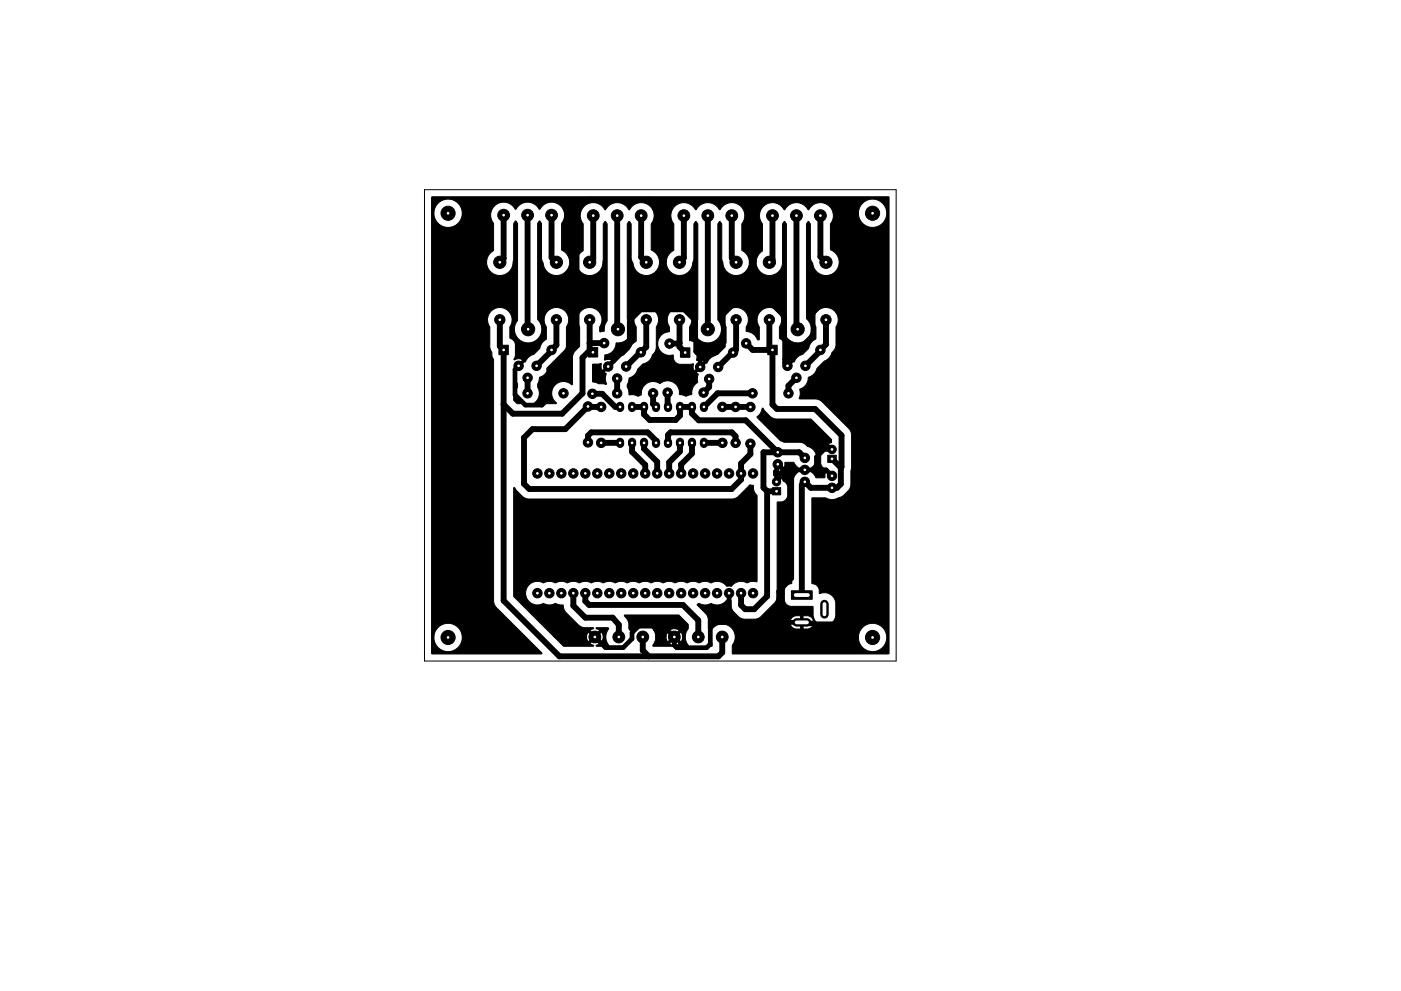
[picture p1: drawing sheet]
<svg xmlns="http://www.w3.org/2000/svg" width="297mm" height="210mm" viewBox="0 0 297 210" stroke-linecap="round" stroke-linejoin="round" font-family="sans-serif">
<path d="M90 40.2h100v100h-100z" fill="none" stroke="#000" stroke-width=".21"/>
<g fill="#000" stroke="#000" stroke-width=".21">
<path d="M91.5 41.8h96.9l.1 96.9h-33.1l-.1-.1v-1.7l.4-.7 .2-1h26.1a3 3 0 0 0 4.3 2.8 3 3 0 0 0 .5-5.2 3 3 0 0 0-4.8 2v.4h-26.1a2.81 2.81 0 0 0-2.2-2.7 2.81 2.81 0 0 0-3.1 1.4l-.4-.5v-1.1h17.3v.1a1.41 1.41 0 0 0 1.3 1.1h2.4a1.35 1.35 0 0 0 1.3-1.2h-2.2v1.1h-.6v-1.1h-19.5v-.5h22.3a1.36 1.36 0 0 0-1.3-1.2h-.9v1.2h-.6v-1.2h-.9a1.4 1.4 0 0 0-1.3 1.2h-17.3l-.1-.8-.3-.7-2-2 .4-.3 .8 .3h1a1.27 1.27 0 0 1 1.6 0l1.2-.1 .6-.2 .7-.7h.8l.1 1.4 .3 .7 1.4 1.5 1.1 .5h2.3l1.1-.5 3.3-3.3 .3-1.2v-19.8l.8-.1a1.49 1.49 0 0 0 1.4-1.4v-1.8l-.1-.5-.9-.8-.2-.5-.6 .5-.4-.1v-.1l.6-.7-.6-.3-.8 .1 .1-1.1a1.64 1.64 0 0 0 1.7-.1l-1.1-1v-.2h.5l.9 .9 .3-.7v-.6h1.8l.8 1a1.61 1.61 0 0 1-.6 1.9l-.5 1.8v21a1.72 1.72 0 0 0-1.6 1.5v2a1.5 1.5 0 0 0 1.4 1.3l4.6 .1 .2 2.2a2.4 2.4 0 0 0 2.5 1.8 2.4 2.4 0 0 0 2.2-2.2v-2.6a2.5 2.5 0 0 0-3.5-2v-.1a1.6 1.6 0 0 0-1-1.9l-.6-.2v-18l.2-.1h2.7l.9 .4h1l1.7-.7 1.5-1.5 .3-.9v-3l.2-.7-.1-7-.1-.7-.4-.6-6.1-5.9-.9-.3-3.5-.1 .1-2.1a2.5 2.5 0 0 0 1.8-2.4l.6-.3a2.49 2.49 0 0 0 1.2-1.6l1.6-1.6a2.46 2.46 0 0 0 1.4-1.4l.8-1.1 .2-.7 .1-4.1a2.61 2.61 0 0 0-2.2-4.1 2.61 2.61 0 0 0-2.1 4.2v2.5a2.69 2.69 0 0 0-1.6 2l-1.2 1.3-.3 .1a2.53 2.53 0 0 0-1.5 1.4h-.2l-1.3 1.2-.2-.3 1.1-1.2a1.72 1.72 0 0 0-1.8-.1l.3-.9v-2.3l-.3-.7-.8-.7 .1-2.4a2.61 2.61 0 0 0-2.2-4.1 2.61 2.61 0 0 0-2.1 4.2v2.6l-.4 .1a2.62 2.62 0 0 0-1.6-1.6l-.8-.2v-.9a2.62 2.62 0 0 0-2.1-4.2 2.62 2.62 0 0 0-2.2 4.2v3.4l-.5 .5-.4 .8-1.3 1.3a2.57 2.57 0 0 0-1.8 1.5l-.2 .1-2.1 2.1 .4 .3-.2 1.8a2.74 2.74 0 0 0-1.2 2.5l-1.2 .4-1.3-.4a2.6 2.6 0 0 0-1.4-2.6 2.6 2.6 0 0 0-2.9 .2l-.9-.3a2.61 2.61 0 0 0-3 2.8l-.6 .3-1-.3h-.9l-.1-1a1.38 1.38 0 0 1-.1-1.6l.3-1a2.55 2.55 0 0 0 1.7-1.9l1.1-1.1a2.52 2.52 0 0 0 1.8-1.2l.2-.7 .7-.9 .1-1.5h.3l.1 .3a2.62 2.62 0 0 0 3.2 2.2l.1 .6a1.5 1.5 0 0 0 1.4 1.3h2.3a.33 .33 0 0 1 .5 0v.8l.2 .6 2.1-2.1a1.67 1.67 0 0 0-1.6-.1l.1-2.9a1.91 1.91 0 0 0-1.6-1.4v-2.9a2.61 2.61 0 0 0-2.2-4.1 2.61 2.61 0 0 0-2.1 4.2v.9l-.1 .1a2.5 2.5 0 0 0-2.4 2.5h-.3v-3.5a2.62 2.62 0 0 0-2.1-4.2 2.62 2.62 0 0 0-2.1 4.2v3l-.8 .6-.6 1-1.3 1.3a2.59 2.59 0 0 0-1.8 1.5l-.2 .1-2.1 2.1 .4 .2a3.7 3.7 0 0 0 .1 2.3l-1.6-.1-1.4-.4v-3.7l1.9-.1a1.52 1.52 0 0 0 .2 1.4l2.1-2.1a1.83 1.83 0 0 0-1.6-.1v-1.1l1-.2a2.75 2.75 0 0 0 1.5-2.4 2.92 2.92 0 0 0 2.9-4.1l-.6-.9v-20.2l.4-.5 .4 .5v7.3l.4 1a2.82 2.82 0 0 0 2.9 2.7 2.82 2.82 0 0 0 2.7-2.9h1.5a2.85 2.85 0 0 0 2.8 2.8 2.85 2.85 0 0 0 2.9-2.9l.1-.8v-7.2l.4-.5 .4 .5v20.3l-.6 1.3a2.91 2.91 0 0 0 3.5 3.6 2.91 2.91 0 0 0 1.4-4.9v-20.3l.4-.5 .4 .5v7.3l.2 .9a2.82 2.82 0 0 0 2.9 2.8 2.82 2.82 0 0 0 2.8-2.9h1.4a2.83 2.83 0 0 0 3.1 2.8 2.83 2.83 0 0 0 2.5-3.4v-7.5l.4-.5 .4 .5v20.7l-.3 .6a2.91 2.91 0 0 0 3.5 3.9 2.91 2.91 0 0 0 1.1-5.1v-20.1l.4-.5 .4 .5v7.2l.5 1.1a2.85 2.85 0 0 0 4.5 2.1 2.85 2.85 0 0 0-.7-5v-5.4a2.73 2.73 0 0 0 .5-2.3h5.4a3 3 0 0 0 4.3 2.7 3 3 0 0 0 .5-5.1 3 3 0 0 0-4.8 2v.4l-5.4-.1a2.82 2.82 0 0 0-2.4-2.1 2.82 2.82 0 0 0-2.8 1.5h-.1a2.82 2.82 0 0 0-5 0h-.1a2.77 2.77 0 0 0-4-1 2.77 2.77 0 0 0-.5 4l-.1 5.8a2.83 2.83 0 0 0-1.3 2.3h-1.4l-.1-.3a3.1 3.1 0 0 0-1.5-2.3v-5.5a2.79 2.79 0 0 0-.7-4.1 2.79 2.79 0 0 0-4 1.1 2.88 2.88 0 0 0-5.1 0 2.79 2.79 0 0 0-4-1.1 2.79 2.79 0 0 0-.6 4.1l-.1 5.6a2.85 2.85 0 0 0-1.5 2.5h-1.5v-.3a2.86 2.86 0 0 0-1.7-2.3v-5.5a2.79 2.79 0 0 0-.7-4.1 2.79 2.79 0 0 0-4 1.1 2.88 2.88 0 0 0-5.1 0 2.79 2.79 0 0 0-4-1.1 2.79 2.79 0 0 0-.6 4.1l-.1 5.7a2.82 2.82 0 0 0 .3 5 2.82 2.82 0 0 0 4-3v-7.7l.4-.5 .4 .5v20.5l-.5 1.1-.1 1.2-.9 .1-.1-1a2.62 2.62 0 0 0-2.1-4.2 2.62 2.62 0 0 0-2.1 4.2v4l-1.1 1.2-.4 .8v6.1l-.2 .1-.1-.1a2.54 2.54 0 0 0-3.7 .4 2.54 2.54 0 0 0 .6 3.6l-4.7 .1a2.83 2.83 0 0 0 .7-3.5v-.6l.4-1.4 1.2-.8 .6-1.1 1.8-1.7a2.5 2.5 0 0 0 1.4-1.6l.4-.6 .3-.8v-4.1a2.62 2.62 0 0 0-2.1-4.2 2.62 2.62 0 0 0-2.2 4.2v2.6a2.66 2.66 0 0 0-1.4 1.9l-1.2 1.3-.3 .1a2.53 2.53 0 0 0-1.5 1.4h-.2l-1.3 1.2-.2-.3 1.1-1.2a1.72 1.72 0 0 0-1.8-.1l.3-.9v-2.3a1.96 1.96 0 0 0-1.2-1.4v-2.4a2.61 2.61 0 0 0-2.2-4.1 2.61 2.61 0 0 0-2.1 4.2v4.2l.5 1.2v.9l.4 .6v51.4l.5 1.2 9.7 9.8h-23.3l-.1-.1v-3.4h.5a3 3 0 0 0 4.3 2.7 3 3 0 0 0 .5-5.1 3 3 0 0 0-4.8 2v.4h-.5v-79.6h11.7a2.85 2.85 0 0 0 2.9 2.8 2.85 2.85 0 0 0 2.7-3.1l.1-7.9 .4-.5 .4 .5v20.6l-.5 1.1a2.92 2.92 0 0 0 3.6 3.5 2.92 2.92 0 0 0 1.2-4.9v-20.3l.4-.5 .4 .5v7.3l.3 1a2.85 2.85 0 0 0 4.4 2.3 2.85 2.85 0 0 0-.4-5v-5.6a2.79 2.79 0 0 0-.7-4.1 2.79 2.79 0 0 0-4 1.1h-.1a2.82 2.82 0 0 0-5 0h-.1a2.77 2.77 0 0 0-4-1 2.77 2.77 0 0 0-.5 4l-.1 5.8a2.84 2.84 0 0 0-1.4 2.4h-11.7v-10.4h.5a3 3 0 0 0 4.3 2.7 3 3 0 0 0 .5-5.1 3 3 0 0 0-4.8 2v.4h-.5zM105.8 73.2h2v2h-2zM108.9 78.9l.6 .1a3.8 3.8 0 0 0 .2 2.4v.7a2.7 2.7 0 0 0 .7 3.4l-.8 .1-.7-.7zM124.7 73.7h2v2h-2zM144.3 73.8h2v2h-2zM162.8 73.2h2v2h-2zM161.6 86.6h.2l.3 .6 1.3 1.2 .8 .4 7.8 .1 4.3 4.4v.6l-.7 .3 .7 .8-.5 .1-.6-.5-.2 .5a1.82 1.82 0 0 0-1 1.4v1.7a1.76 1.76 0 0 0 1.5 1.5l.6 .7v.5l-.9-.8-.3 .6v.6l-1.8 .1-.3-.4a1.82 1.82 0 0 1-.7-1.9 2.51 2.51 0 0 0 1-2.5 2.51 2.51 0 0 0-1.9-1.9l-.6-.6-.6-.2-3.7-.1-.9-.3-4.9-4.9 .8-1zM175.5 96.6h1.8v1.5h-1.8zM108.9 103.5h.2l.3 .5 1.5 1.4 1.1 .5h43l.7-.1 .7-.3 2.6-2.6 .7 .1 .2 1.2 .6 1v18.1l-.1 .1h-1.1a1.65 1.65 0 0 1-1.4 .1 2.71 2.71 0 0 0-2.9 .9l-.4-.1a.65 .65 0 0 1-1-.4 2.54 2.54 0 0 0-2.3-.4 2 2 0 0 1-1.6-.2l-.5 .1a1.65 1.65 0 0 1-1.5 .1l-.9-.2-.7 .2a.67 .67 0 0 1-.9 0l-1.1-.1a1.65 1.65 0 0 1-1.4 .1l-1-.2-.7 .2a.67 .67 0 0 1-.9 0l-1.1-.1a1.65 1.65 0 0 1-1.4 .1l-1-.2-.7 .2a.67 .67 0 0 1-.9 0l-1.1-.1a1.65 1.65 0 0 1-1.4 .1l-.9-.2-.7 .2a.67 .67 0 0 1-.9 0l-1.2-.1a1.65 1.65 0 0 1-1.4 .1l-.9-.2-.7 .2a.67 .67 0 0 1-.9 0l-1.1-.1a1.65 1.65 0 0 1-1.5 .1l-.9-.2-.7 .2a.67 .67 0 0 1-.9 0l-1.1-.1a1.65 1.65 0 0 1-1.4 .1l-1-.2-.7 .2a.67 .67 0 0 1-.9 0l-.3-.1a2.52 2.52 0 0 0-2.9 2.9 2.52 2.52 0 0 0 3.8 1.7l.7 .3h.9a1.27 1.27 0 0 1 1.7 0l.8 .1 .2 .9 .3 .5 3.1 3.1 .9 .3h1.9v.2l-.7 .3 1 1.1 1.1-1.1-.8-.3v-.2h2.5l.2 .2-.5 .8-.2 .9 .2 1 .5 .8v.2h-2.7v-.2l.8-.3-1.1-1.1-1 1.1 .7 .3v.2h-6.4l-1.9-2h6.9l.3 1.1 1.1-1.1h.7l1 1.1a1.7 1.7 0 0 0 0-2.1l-1 1h-.7l-1.1-1-.3 1h-6.9l-8.6-8.5zM163.8 103.5h1.7v1.5h-1.7zM132.4 130.5h11.5l2 2v.9l-.6 1.4a2.74 2.74 0 0 0 .6 2.1l-.1 .2h-2.5v-.2l.7-.3-1-1.1-1.1 1.1 .8 .3-.1 .2h-4.1l-.1-.1 .5-1.1 .1-.8h2.2l.4 1.1 1-1.1h.7l1.1 1.1a1.7 1.7 0 0 0 0-2.1l-1.1 1h-.7l-1-1-.4 1h-2.2l-.4-1.4h3.3l1.1 1.1 1-1a1.69 1.69 0 0 0-2.1-.1h-3.3a2.83 2.83 0 0 0-4.9 .2l-.4-.5-.1-1.7-.8-1zM150.5 136.4l.5 .5-.1 .2-.8-.1z"/>
<path d="M167.8 125.3h4.4v1.8h-4.4z"/>
<circle cx="95" cy="45.2" r="1.5"/>
<circle cx="106" cy="55.6" r="1.3"/>
<circle cx="106.8" cy="45.7" r="1.25"/>
<circle cx="111.9" cy="45.7" r="1.25"/>
<circle cx="116.9" cy="45.7" r="1.25"/>
<circle cx="118" cy="55.6" r="1.3"/>
<circle cx="125" cy="55.6" r="1.3"/>
<circle cx="125.8" cy="45.7" r="1.25"/>
<circle cx="130.9" cy="45.7" r="1.25"/>
<circle cx="135.9" cy="45.7" r="1.25"/>
<circle cx="137" cy="55.6" r="1.3"/>
<circle cx="144.1" cy="55.6" r="1.3"/>
<circle cx="145" cy="45.7" r="1.25"/>
<circle cx="150.1" cy="45.7" r="1.25"/>
<circle cx="155.2" cy="45.7" r="1.25"/>
<circle cx="156.1" cy="55.6" r="1.3"/>
<circle cx="163.1" cy="55.6" r="1.3"/>
<circle cx="163.8" cy="45.7" r="1.25"/>
<circle cx="168.9" cy="45.7" r="1.25"/>
<circle cx="173.9" cy="45.7" r="1.25"/>
<circle cx="175.1" cy="55.6" r="1.3"/>
<circle cx="185" cy="45.2" r="1.5"/>
<circle cx="106" cy="67.8" r="1.1"/>
<circle cx="110" cy="77.6" r="1"/>
<circle cx="112" cy="69.8" r="1.4"/>
<circle cx="113.8" cy="77.6" r="1"/>
<circle cx="116.9" cy="74.2" r="1"/>
<circle cx="118" cy="67.8" r="1.1"/>
<circle cx="125" cy="67.8" r="1.1"/>
<circle cx="128.1" cy="72.8" r="1"/>
<circle cx="128.9" cy="77.8" r="1"/>
<circle cx="131" cy="69.8" r="1.4"/>
<circle cx="132.8" cy="77.8" r="1"/>
<circle cx="135.9" cy="74.7" r="1"/>
<circle cx="137" cy="67.8" r="1.1"/>
<circle cx="141.9" cy="72.9" r="1"/>
<circle cx="144.1" cy="67.8" r="1.1"/>
<circle cx="148.5" cy="77.9" r="1"/>
<circle cx="150.1" cy="69.8" r="1.4"/>
<circle cx="152.3" cy="77.9" r="1"/>
<circle cx="155.4" cy="74.8" r="1"/>
<circle cx="156.1" cy="67.8" r="1.1"/>
<circle cx="158.2" cy="72.8" r="1"/>
<circle cx="163.1" cy="67.8" r="1.1"/>
<circle cx="167" cy="77.6" r="1"/>
<circle cx="169.1" cy="69.8" r="1.4"/>
<circle cx="170.8" cy="77.6" r="1"/>
<circle cx="173.9" cy="74.2" r="1"/>
<circle cx="175.1" cy="67.8" r="1.1"/>
<circle cx="111.8" cy="83.4" r="1"/>
<circle cx="111.9" cy="80.2" r="1"/>
<circle cx="119.5" cy="83.4" r="1"/>
<circle cx="124.7" cy="86.2" r="1"/>
<circle cx="124.7" cy="93.9" r="1"/>
<circle cx="125.6" cy="83.5" r="1"/>
<circle cx="127.5" cy="86.3" r="1"/>
<circle cx="127.5" cy="94" r="1"/>
<circle cx="130.8" cy="83.4" r="1"/>
<circle cx="130.8" cy="80.3" r="1"/>
<circle cx="138.5" cy="83.4" r="1"/>
<circle cx="141.5" cy="83.3" r="1"/>
<circle cx="149.2" cy="83.3" r="1"/>
<circle cx="150.4" cy="80.4" r="1"/>
<circle cx="153.2" cy="86.3" r="1"/>
<circle cx="153.2" cy="94" r="1"/>
<circle cx="156" cy="86.3" r="1"/>
<circle cx="156" cy="94" r="1"/>
<circle cx="159.1" cy="94.1" r="1"/>
<circle cx="159.1" cy="86.3" r="1"/>
<circle cx="159.6" cy="83.4" r="1"/>
<circle cx="164.9" cy="98.5" r="1"/>
<circle cx="164.9" cy="96" r="1"/>
<circle cx="167.2" cy="83.4" r="1"/>
<circle cx="168.9" cy="80.2" r="1"/>
<circle cx="170.6" cy="97.1" r="1"/>
<circle cx="170.6" cy="99.7" r="1"/>
<circle cx="176.4" cy="95.3" r=".9"/>
<circle cx="113.9" cy="100.4" r="1"/>
<circle cx="116.5" cy="100.4" r="1"/>
<circle cx="119" cy="100.4" r="1"/>
<circle cx="121.6" cy="100.4" r="1"/>
<circle cx="124.1" cy="100.4" r="1"/>
<circle cx="126.6" cy="100.4" r="1"/>
<circle cx="129.2" cy="100.4" r="1"/>
<circle cx="131.7" cy="100.4" r="1"/>
<circle cx="134.3" cy="100.4" r="1"/>
<circle cx="136.8" cy="100.4" r="1"/>
<circle cx="139.3" cy="100.4" r="1"/>
<circle cx="141.9" cy="100.4" r="1"/>
<circle cx="144.4" cy="100.4" r="1"/>
<circle cx="147" cy="100.4" r="1"/>
<circle cx="149.5" cy="100.4" r="1"/>
<circle cx="152" cy="100.4" r="1"/>
<circle cx="154.6" cy="100.4" r="1"/>
<circle cx="157.1" cy="100.4" r="1"/>
<circle cx="159.7" cy="100.4" r="1"/>
<circle cx="164.6" cy="102.2" r=".87"/>
<circle cx="170.6" cy="102.2" r="1"/>
<circle cx="176.4" cy="101" r="1"/>
<circle cx="176.4" cy="103.5" r="1"/>
<circle cx="95" cy="135.2" r="1.5"/>
<circle cx="113.9" cy="125.8" r="1"/>
<circle cx="116.5" cy="125.8" r="1"/>
<circle cx="119" cy="125.8" r="1"/>
<circle cx="121.6" cy="125.8" r="1"/>
<circle cx="124.1" cy="125.8" r="1"/>
<circle cx="126.1" cy="135.1" r="1.25"/>
<circle cx="126.6" cy="125.8" r="1"/>
<circle cx="129.2" cy="125.8" r="1"/>
<circle cx="131.2" cy="135.1" r="1.25"/>
<circle cx="131.7" cy="125.8" r="1"/>
<circle cx="134.3" cy="125.8" r="1"/>
<circle cx="136.3" cy="135.1" r="1.25"/>
<circle cx="136.8" cy="125.8" r="1"/>
<circle cx="139.3" cy="125.8" r="1"/>
<circle cx="141.9" cy="125.8" r="1"/>
<circle cx="143" cy="135.1" r="1.25"/>
<circle cx="144.4" cy="125.8" r="1"/>
<circle cx="147" cy="125.8" r="1"/>
<circle cx="148.1" cy="135.1" r="1.25"/>
<circle cx="149.5" cy="125.8" r="1"/>
<circle cx="152" cy="125.8" r="1"/>
<circle cx="153.1" cy="135.1" r="1.25"/>
<circle cx="154.6" cy="125.8" r="1"/>
<circle cx="157.1" cy="125.8" r="1"/>
<circle cx="159.7" cy="125.8" r="1"/>
<circle cx="185" cy="135.2" r="1.5"/>
</g>
<g fill="none" stroke="#000" stroke-width="1.7">
<path d="M131.5 86.1v.5M131.5 93.7v.5M134 86.1v.5M134 93.7v.5M136.5 86.1v.5M136.5 93.7v.5M139.1 86.1v.5M139.1 93.7v.5M141.6 86.1v.5M141.6 93.7v.5M144.2 86.1v.5M144.2 93.7v.5"/>
<path d="M146.7 86.1v.5M146.7 93.7v.5M149.2 86.1v.5M149.2 93.7v.5"/>
</g>
<path d="M168.9 132h2.2M174.8 128.1v2.2" fill="none" stroke="#000" stroke-width="1.8"/>
<g fill="none" stroke="#000" stroke-width="1.3">
<path d="M106.8 45.7v9.1l-.8 .8M111.9 45.7v24l.1 .1M116.9 45.7v8.9l1.1 1M125.8 45.7v9.2l-.8 .7M130.9 45.7v24l.1 .1M135.9 45.7v8.9l1.1 1M145 45.7v9l-.9 .9M150.1 45.7v24.1M155.2 45.7v9l.9 .9M163.8 45.7v9.3l-.7 .6M168.9 45.7v23.9l.2 .2M173.9 45.7v8.8l1.2 1.1"/>
<path d="M106 67.8v5.6l.8 .8v53.2l11.8 11.8h33.7l.8-.8v-3.3M118 67.8v5.4l-4.2 4.4M125 67.8v6.2l.7 .7h-1.1l-1.1 1.2v7.6l-4.3 4.3h-10.5l-1.9-2M125 72.8h.1M125 72.8h3.1M135.9 74.2v.2M137 67.8v5.8l-4.2 4.2M144.1 67.8v5.8l1.2 1.2M144.1 72.8l-.2 .1h-2M156.1 67.8v6.4l-3.8 3.7M158.2 72.8l1.4 1.4h4.2M163.1 67.8v5.8l.7 .6"/>
<path d="M163.8 74.2v11.6l.9 1h8.1l5.6 5.6v6.7l-.1 .1M175.1 67.8v5.3l-4.3 4.5M111.9 80.2v3.2M111.9 83.4h-.1M119.5 83.4h.1M124.7 93.9v-1.5l.7-.7h11.9l1.8 1.8v.5M125.6 83.5h2.1l2.8 2.8h1M127.5 86.3l-2.8-.1-4.9 4.8h-6.9l-1.8 1.8v9.8l1.1 1.1h42.9l2-2v-3.4l2-2v-2.2M127.5 94h4M130.8 80.3v3.1M134 86.3h2.5v1.6l1.2 1.2h5.5l1-.9v-1.9h2.5v1.4l1.5 1.5h9.9l6.8 6.8M134 94v1.9l2.8 2.7v1.8"/>
<path d="M136.5 94v1.2l2.8 2.8v2.4M138.5 83.4v2.3l.6 .6M141.5 83.3l.1 3M141.6 94v-1.7l.6-.6h12.9l.9 .8v1.5M144.2 94v1.8l-2.3 2.3v2.3M146.7 94v2.2l-2.3 2.3v1.9M149.2 94h4M150.4 80.4v1.7l-1.2 1.2M153.2 86.3h5.9M159.6 83.4h-7.5l-2.9 2.9M168.9 80.2l-1.7 1.6v1.6M170.6 97.1l-1.1-1.1h-7.6v7.5l.7 .7"/>
<path d="M176.4 97.3l1.9 1.9M178.3 99.2v3.5l-.8 .8h-5.6l-1.3-1.3-.6 .7v23.3M162.6 104.2v22.3l-2.7 2.7h-1.9l-.9-.8v-2.6M162.6 104.2h2M121.6 125.8v2.7l2.5 2.5h5.8l1.3 1.5v2.6M124.1 125.8v1.7l.8 .8h19.9l3.2 3.3v3.5M136.3 135.1v2.9l1.2 1.2"/>
</g>
<path d="M128.9 77.8l4.5-4.5v-5.1l2.5-2.5h9.2l2.4 2.5v6.3l1 1v2.4M140.4 65.7v-21.3l-2.2-2.2h-13.7l-2.1 2.2v27.8l-6 6v6.3l-1.5 1.4h-3.5l-2.2-2.1v-5.4l.8-.8M147.8 74.8h4.1l1.5-1.4v-6.7l2-2h8.5l2.5 2.5v9.8l.6 .6v-1.1l5.4-5.5v-4.7l1.6-1.6h2.7l5 5v58.3l-4.3 4.3h-7.1l-.3-.3h-18.5l-.9 .9v3.7l-.8 .8h-6.3l-.5-.5v-1.8l-2.3-2.3h-5.3l-1.4 1.4v1.3l-1.9 1.9h-3.7l-2.3-2.3M167.9 99.7v23l-2.8 2.7v6.4l.2 .2M176.4 95.3h-1.7l-1.6 1.7v2.7M176.4 101l-1.3-1.3h-9l-1.2-1.2-.3 .3v3.4M153.8 132h.1M154.6 125.8v6.1l.1 .1" fill="none" stroke="#000" stroke-width="1"/>
<path d="M141.2 85.9l.4 .4" fill="none" stroke="#000" stroke-width=".25"/>
<g fill="#fff" stroke="#fff" stroke-width=".21">
<circle cx="141.9" cy="72.9" r=".17"/>
<circle cx="158.2" cy="72.8" r=".17"/>
<circle cx="128.1" cy="72.8" r=".17"/>
<circle cx="125.6" cy="83.5" r=".17"/>
<circle cx="159.1" cy="94.1" r=".17"/>
<circle cx="159.1" cy="86.3" r=".18"/>
<circle cx="185" cy="45.2" r=".18"/>
<circle cx="95" cy="45.2" r=".18"/>
<circle cx="95" cy="135.2" r=".17"/>
<circle cx="185" cy="135.2" r=".18"/>
<circle cx="127.5" cy="86.3" r=".17"/>
<circle cx="127.5" cy="94" r=".17"/>
<circle cx="170.8" cy="77.6" r=".17"/>
<circle cx="168.9" cy="80.2" r=".17"/>
<circle cx="167" cy="77.6" r=".17"/>
<circle cx="155.4" cy="74.8" r=".17"/>
<circle cx="145.3" cy="74.8" r=".17"/>
<circle cx="173.9" cy="74.2" r=".17"/>
<circle cx="163.8" cy="74.2" r=".17"/>
<circle cx="116.9" cy="74.2" r=".17"/>
<circle cx="106.8" cy="74.2" r=".17"/>
<circle cx="135.9" cy="74.7" r=".17"/>
<circle cx="125.7" cy="74.7" r=".17"/>
<circle cx="131.5" cy="94" r=".18"/>
<circle cx="134" cy="94" r=".18"/>
<circle cx="136.5" cy="94" r=".18"/>
<circle cx="139.1" cy="94" r=".18"/>
<circle cx="141.6" cy="94" r=".18"/>
<circle cx="144.2" cy="94" r=".18"/>
<circle cx="146.7" cy="94" r=".18"/>
<circle cx="149.2" cy="94" r=".18"/>
<circle cx="149.2" cy="86.3" r=".18"/>
<circle cx="146.7" cy="86.3" r=".18"/>
<circle cx="144.2" cy="86.3" r=".18"/>
<circle cx="141.6" cy="86.3" r=".18"/>
<circle cx="139.1" cy="86.3" r=".18"/>
<circle cx="136.5" cy="86.3" r=".18"/>
<circle cx="134" cy="86.3" r=".18"/>
<circle cx="131.5" cy="86.3" r=".18"/>
<circle cx="116.9" cy="45.7" r=".17"/>
<circle cx="111.9" cy="45.7" r=".17"/>
<circle cx="106.8" cy="45.7" r=".17"/>
<circle cx="135.9" cy="45.7" r=".17"/>
<circle cx="130.9" cy="45.7" r=".17"/>
<circle cx="125.8" cy="45.7" r=".17"/>
<circle cx="155.2" cy="45.7" r=".17"/>
<circle cx="150.1" cy="45.7" r=".17"/>
<circle cx="145" cy="45.7" r=".17"/>
<circle cx="173.9" cy="45.7" r=".17"/>
<circle cx="168.9" cy="45.7" r=".17"/>
<circle cx="163.8" cy="45.7" r=".17"/>
<circle cx="112" cy="69.8" r=".17"/>
<circle cx="118" cy="67.8" r=".17"/>
<circle cx="118" cy="55.6" r=".17"/>
<circle cx="106" cy="55.6" r=".17"/>
<circle cx="106" cy="67.8" r=".17"/>
<circle cx="131" cy="69.8" r=".17"/>
<circle cx="137" cy="67.8" r=".17"/>
<circle cx="137" cy="55.6" r=".17"/>
<circle cx="125" cy="55.6" r=".17"/>
<circle cx="125" cy="67.8" r=".17"/>
<circle cx="150.1" cy="69.8" r=".17"/>
<circle cx="156.1" cy="67.8" r=".17"/>
<circle cx="156.1" cy="55.6" r=".17"/>
<circle cx="144.1" cy="55.6" r=".17"/>
<circle cx="144.1" cy="67.8" r=".17"/>
<circle cx="169.1" cy="69.8" r=".17"/>
<circle cx="175.1" cy="67.8" r=".17"/>
<circle cx="175.1" cy="55.6" r=".17"/>
<circle cx="163.1" cy="55.6" r=".17"/>
<circle cx="163.1" cy="67.8" r=".17"/>
<circle cx="113.8" cy="77.6" r=".17"/>
<circle cx="111.9" cy="80.2" r=".17"/>
<circle cx="110" cy="77.6" r=".17"/>
<circle cx="132.8" cy="77.8" r=".17"/>
<circle cx="130.9" cy="80.3" r=".17"/>
<circle cx="128.9" cy="77.8" r=".17"/>
<circle cx="152.3" cy="77.9" r=".17"/>
<circle cx="150.4" cy="80.4" r=".17"/>
<circle cx="148.5" cy="77.9" r=".17"/>
<circle cx="124.7" cy="86.2" r=".18"/>
<circle cx="124.7" cy="93.9" r=".18"/>
<circle cx="156" cy="86.3" r=".17"/>
<circle cx="156" cy="94" r=".17"/>
<circle cx="153.2" cy="94" r=".17"/>
<circle cx="153.2" cy="86.3" r=".17"/>
<circle cx="111.8" cy="83.4" r=".17"/>
<circle cx="119.5" cy="83.4" r=".17"/>
<circle cx="130.9" cy="83.4" r=".17"/>
<circle cx="138.5" cy="83.4" r=".17"/>
<circle cx="149.2" cy="83.3" r=".17"/>
<circle cx="141.5" cy="83.3" r=".17"/>
<circle cx="167.2" cy="83.4" r=".17"/>
<circle cx="159.6" cy="83.4" r=".17"/>
<circle cx="126.1" cy="135.1" r=".18"/>
<circle cx="131.2" cy="135.1" r=".18"/>
<circle cx="136.3" cy="135.1" r=".18"/>
<circle cx="143" cy="135.1" r=".18"/>
<circle cx="148" cy="135.1" r=".18"/>
<circle cx="153.1" cy="135.1" r=".18"/>
<circle cx="113.9" cy="125.8" r=".17"/>
<circle cx="116.5" cy="125.8" r=".17"/>
<circle cx="119" cy="125.8" r=".17"/>
<circle cx="121.6" cy="125.8" r=".17"/>
<circle cx="124.1" cy="125.8" r=".17"/>
<circle cx="126.6" cy="125.8" r=".17"/>
<circle cx="129.2" cy="125.8" r=".17"/>
<circle cx="131.7" cy="125.8" r=".17"/>
<circle cx="134.3" cy="125.8" r=".17"/>
<circle cx="136.8" cy="125.8" r=".17"/>
<circle cx="139.3" cy="125.8" r=".17"/>
<circle cx="141.9" cy="125.8" r=".17"/>
<circle cx="144.4" cy="125.8" r=".17"/>
<circle cx="147" cy="125.8" r=".17"/>
<circle cx="149.5" cy="125.8" r=".17"/>
<circle cx="152" cy="125.8" r=".17"/>
<circle cx="154.6" cy="125.8" r=".17"/>
<circle cx="157.1" cy="125.8" r=".17"/>
<circle cx="159.7" cy="125.8" r=".17"/>
<circle cx="159.7" cy="100.4" r=".17"/>
<circle cx="157.1" cy="100.4" r=".17"/>
<circle cx="154.6" cy="100.4" r=".17"/>
<circle cx="152" cy="100.4" r=".17"/>
<circle cx="149.5" cy="100.4" r=".17"/>
<circle cx="147" cy="100.4" r=".17"/>
<circle cx="144.4" cy="100.4" r=".17"/>
<circle cx="141.9" cy="100.4" r=".17"/>
<circle cx="139.3" cy="100.4" r=".17"/>
<circle cx="136.8" cy="100.4" r=".17"/>
<circle cx="134.3" cy="100.4" r=".17"/>
<circle cx="131.7" cy="100.4" r=".17"/>
<circle cx="129.2" cy="100.4" r=".17"/>
<circle cx="126.6" cy="100.4" r=".17"/>
<circle cx="124.1" cy="100.4" r=".17"/>
<circle cx="121.6" cy="100.4" r=".17"/>
<circle cx="119" cy="100.4" r=".17"/>
<circle cx="116.5" cy="100.4" r=".17"/>
<circle cx="113.9" cy="100.4" r=".17"/>
<circle cx="176.4" cy="103.5" r=".17"/>
<circle cx="176.4" cy="101" r=".17"/>
<circle cx="170.6" cy="102.2" r=".17"/>
<circle cx="170.6" cy="99.7" r=".17"/>
<circle cx="170.6" cy="97.1" r=".17"/>
<circle cx="176.4" cy="97.3" r=".18"/>
<circle cx="176.4" cy="95.3" r=".18"/>
<circle cx="164.9" cy="96" r=".17"/>
<circle cx="164.9" cy="98.5" r=".17"/>
<circle cx="164.6" cy="104.2" r=".17"/>
<circle cx="164.6" cy="102.2" r=".17"/>
</g>
<path d="M168.7 126.2h2.6M168.9 132h2.2M174.8 128.1v2.2" fill="none" stroke="#fff" stroke-width=".8"/>
</svg>
